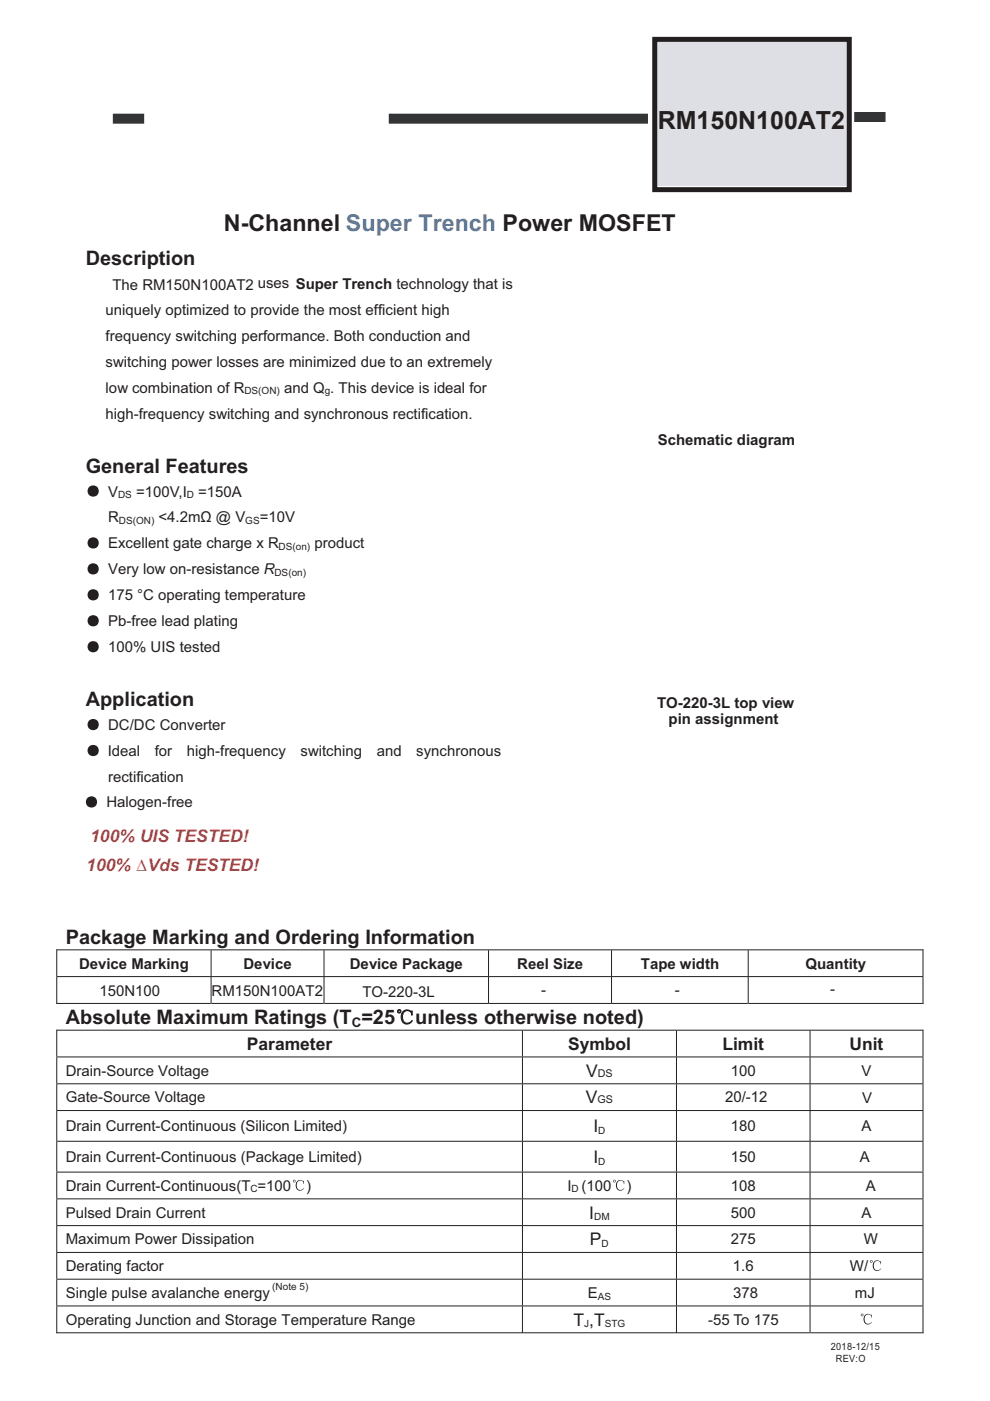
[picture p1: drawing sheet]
<svg xmlns="http://www.w3.org/2000/svg" width="210mm" height="297mm" viewBox="0 0 210 297" stroke-linecap="round" stroke-linejoin="round" font-family="sans-serif">
<defs><g id="words">
<text font-size="5.3" fill="#231f20" x="139.5" y="27.3">RM150N100AT2</text>
<text font-size="4.9" fill="#231f20" x="47.5" y="48.9">N-Channel Super Trench Power MOSFET</text>
<g font-size="4.2" fill="#231f20">
<text x="18.2" y="56.2">Description</text>
<text x="18.2" y="100.2">General Features</text>
<text x="18.2" y="149.7">Application</text>
<text x="13.9" y="200.1">Package Marking and Ordering Information</text>
<text x="13.9" y="217.2">Absolute Maximum Ratings (T =25</text>
<text x="88.1" y="217.2">unless otherwise noted)</text>
</g>
<g font-size="3.7" fill="#e04445">
<text x="19.1" y="178.6">100% UIS TESTED!</text>
<text x="18.3" y="184.7">100% ∆Vds TESTED!</text>
</g>
<g font-size="3.7" fill="#231f20">
<text x="52.4" y="222.7">Parameter</text>
<text x="120.5" y="222.7">Symbol</text>
<text x="153.2" y="222.7">Limit</text>
<text x="180.2" y="222.7">Unit</text>
<text x="124.3" y="234">V</text>
<text x="124.3" y="228.3">V</text>
<text x="125.9" y="240">I</text>
<text x="125.9" y="246.6">I</text>
<text x="125" y="258.3">I</text>
<text x="125.1" y="264">P</text>
<text x="121.6" y="281.1">T ,T</text>
</g>
<g font-size="3.2" fill="#231f20">
<text x="23.8" y="61.4">The RM150N100AT2 uses Super Trench technology that is</text>
<text x="22.4" y="66.7">uniquely optimized to provide the most efficient high</text>
<text x="22.4" y="72.2">frequency switching performance. Both conduction and</text>
<text x="22.4" y="77.7">switching power losses are minimized due to an extremely</text>
<text x="22.4" y="83.2">low combination of R</text>
<text x="60.2" y="83.2">and Q . This device is ideal for</text>
<text x="22.4" y="88.7">high-frequency switching and synchronous rectification.</text>
<text x="139.5" y="94.3">Schematic diagram</text>
<text x="22.9" y="105.3">V</text>
<text x="28.9" y="105.3">=100V,I</text>
<text x="42" y="105.3">=150A</text>
<text x="22.9" y="110.8">R</text>
<text x="33.6" y="110.8">&lt;4.2mΩ @ V</text>
<text x="55.1" y="110.8">=10V</text>
<text x="22.9" y="116.3">Excellent gate charge x R</text>
<text x="66.7" y="116.3">product</text>
<text x="22.9" y="121.8">Very low on-resistance R</text>
<text x="22.9" y="127.3">175 °C operating temperature</text>
<text x="22.9" y="132.8">Pb-free lead plating</text>
<text x="22.9" y="138.3">100% UIS tested</text>
<text x="22.9" y="154.8">DC/DC Converter</text>
<text x="139.4" y="150.1">TO-220-3L top view</text>
<text x="141.8" y="153.5">pin assignment</text>
<text x="22.9" y="160.3">Ideal</text>
<text x="32.8" y="160.3">for</text>
<text x="39.6" y="160.3">high-frequency</text>
<text x="63.8" y="160.3">switching</text>
<text x="79.9" y="160.3">and</text>
<text x="88.3" y="160.3">synchronous</text>
<text x="22.9" y="165.8">rectification</text>
<text x="22.6" y="171.2">Halogen-free</text>
<text x="16.8" y="205.4">Device Marking</text>
<text x="51.6" y="205.4">Device</text>
<text x="74.2" y="205.4">Device Package</text>
<text x="109.7" y="205.4">Reel Size</text>
<text x="135.9" y="205.4">Tape width</text>
<text x="170.8" y="205.4">Quantity</text>
<text x="21.1" y="211.1">150N100</text>
<text x="44.9" y="211.1">RM150N100AT2</text>
<text x="76.9" y="211.3">TO-220-3L</text>
<text x="114.8" y="211">-</text>
<text x="143.1" y="211">-</text>
<text x="176.1" y="210.8">-</text>
<text x="13.9" y="228">Drain-Source Voltage</text>
<text x="13.9" y="233.7">Gate-Source Voltage</text>
<text x="153.8" y="233.7">20/-12</text>
<text x="155" y="228">100</text>
<text x="182.7" y="228">V</text>
<text x="182.9" y="233.9">V</text>
<text x="13.9" y="239.8">Drain Current-Continuous (Silicon Limited)</text>
<text x="155" y="239.8">180</text>
<text x="182.7" y="239.8">A</text>
<text x="13.9" y="246.4">Drain Current-Continuous (Package Limited)</text>
<text x="155" y="246.4">150</text>
<text x="182.4" y="246.4">A</text>
<text x="13.9" y="252.5">Drain Current-Continuous(T =100</text>
<text x="64.9" y="252.5">)</text>
<text x="120.4" y="252.5">I (100</text>
<text x="132.9" y="252.5">)</text>
<text x="155" y="252.5">108</text>
<text x="183.6" y="252.5">A</text>
<text x="13.9" y="258.1">Pulsed Drain Current</text>
<text x="13.9" y="263.8">Maximum Power Dissipation</text>
<text x="155" y="258.1">500</text>
<text x="155" y="263.8">275</text>
<text x="182.7" y="258.1">A</text>
<text x="183.2" y="263.8">W</text>
<text x="13.9" y="269.5">Derating factor</text>
<text x="155.4" y="269.5">1.6</text>
<text x="180.3" y="269.5">W/</text>
<text x="13.9" y="275.2">Single pulse avalanche energy</text>
<text x="124.7" y="275.2">E</text>
<text x="155.5" y="275.2">378</text>
<text x="181.3" y="275.2">mJ</text>
<text x="13.9" y="280.8">Operating Junction and Storage Temperature Range</text>
<text x="150.2" y="280.8">-55 To 175</text>
</g>
<text font-size="2.8" fill="#231f20" x="74.6" y="217.7">C</text>
<g font-size="2.3" fill="#231f20">
<text x="126.7" y="234">GS</text>
<text x="126.8" y="228.3">DS</text>
</g>
<g font-size="2.1" fill="#231f20">
<text x="51.8" y="83.6">DS(ON)</text>
<text x="68.9" y="83.6">g</text>
<text x="25.1" y="105.6">DS</text>
<text x="39.6" y="105.6">D</text>
<text x="25.2" y="111.1">DS(ON)</text>
<text x="52" y="111.1">GS</text>
<text x="59.1" y="116.6">DS(on)</text>
<text x="58.2" y="122.1">DS(on)</text>
<text x="126.9" y="240.4">D</text>
<text x="126.9" y="246.9">D</text>
<text x="53.1" y="252.8">C</text>
<text x="121.2" y="252.8">D</text>
<text x="126" y="258.7">DM</text>
<text x="127.6" y="264.4">D</text>
<text x="57.7" y="273.6">(Note 5)</text>
<text x="126.8" y="275.5">AS</text>
<text x="123.9" y="281.4">J</text>
<text x="128.3" y="281.4">STG</text>
</g>
<g font-size="2.1" fill="#1f2222">
<text x="176.2" y="286.2">2018-12/15</text>
<text x="177.3" y="288.7">REV:O</text>
</g>
</g></defs>
<g fill="#231f20">
<circle cx="19.8" cy="104.1" r="1.2"/>
<circle cx="19.8" cy="115.1" r="1.2"/>
<circle cx="19.8" cy="120.6" r="1.2"/>
<circle cx="19.8" cy="126.1" r="1.2"/>
<circle cx="19.8" cy="131.6" r="1.2"/>
<circle cx="19.8" cy="137.1" r="1.2"/>
<circle cx="19.8" cy="153.6" r="1.2"/>
<circle cx="19.8" cy="159.1" r="1.2"/>
</g>
<g fill="none" stroke="#231f20" stroke-width=".21">
<path d="M170 10.7v.2M12 201.4h183.9M12 207.1h183.9M12 212.8h32.7M12 201.3v5.7M12 207.1v5.7M44.8 201.5v5.5M44.8 207.1v5.7M44.9 212.8h23.7M68.7 201.5v5.5M68.7 207.1v5.7M68.8 212.8h34.7"/>
<path d="M103.6 201.5v5.5M103.6 207.1v5.7M103.7 212.8h25.9M129.7 201.5v5.5M129.7 207.1v5.7M129.8 212.8h28.8M158.7 201.5v5.5M158.7 207.1v5.7M158.8 212.8h36.9M195.8 207.1v5.7M195.8 201.3v5.7"/>
</g>
<path d="M85.5 214.4a1.27 1.27 0 0 1 1.8 .1v-.2h.1v.9h-.1a.95 .95 0 0 0-1-.9 .95 .95 0 0 0-.9 1 1.18 1.18 0 0 0 1.2 1.6l.8-.5a1.27 1.27 0 0 1-1.6 .6 1.27 1.27 0 0 1-.7-1.6zM84.4 214.4a.25 .25 0 0 0 .5 0 .25 .25 0 0 0-.5 0zM84.3 214.4a.4 .4 0 0 1 .8 0 .4 .4 0 0 1-.8 0z" fill="#231f20"/>
<g fill="none" stroke="#231f20" stroke-width=".21">
<path d="M12 218.4h183.9M12 218.3v5.7M85.5 214.4a1.27 1.27 0 0 1 1.8 .1v-.2h.1v.9h-.1a.95 .95 0 0 0-1-.9 .95 .95 0 0 0-.9 1 1.18 1.18 0 0 0 1.2 1.6l.8-.5a1.27 1.27 0 0 1-1.6 .6 1.27 1.27 0 0 1-.7-1.6zM110.8 218.5v5.5M143.5 218.5v5.5M171.8 218.5v5.5M195.8 218.3v5.7M12 224.1h183.9M12 229.8h183.9M12 235.5h183.9M12 224.2v5.5M12 229.9v5.5"/>
<path d="M12 235.5v6.4M110.8 224.2v5.5M110.8 229.9v5.5M110.8 235.5v6.4M143.5 224.2v5.5M143.5 229.9v5.5M143.5 235.5v6.4M171.8 224.2v5.5M171.8 229.9v5.5M171.8 235.5v6.4M195.8 224.2v5.5M195.8 229.9v5.5"/>
<path d="M195.8 235.5v6.4M12 242h183.9M12 242.1v6.3M110.8 242.1v6.3M143.5 242.1v6.3M171.8 242.1v6.3M195.8 242.1v6.3"/>
<circle cx="84.7" cy="214.4" r=".23"/>
<circle cx="84.7" cy="214.4" r=".38"/>
</g>
<g fill="#231f20">
<path d="M63 250.4a.94 .94 0 0 1 1.4 .1l.1-.1v.6a.79 .79 0 0 0-1-.7 .79 .79 0 0 0-.6 1 .84 .84 0 0 0 .6 1 .84 .84 0 0 0 1-.4 .96 .96 0 0 1-1.3 .5 .96 .96 0 0 1-.5-1.3zM62.2 250.4a.2 .2 0 0 0 .4 0 .2 .2 0 0 0-.4 0zM62.1 250.4a.3 .3 0 0 1 .6 0 .3 .3 0 0 1-.6 0z"/>
<path d="M131 250.4a.94 .94 0 0 1 1.3 .1l.1-.1v.6a.79 .79 0 0 0-.9-.7 .79 .79 0 0 0-.6 1 .84 .84 0 0 0 .5 1 .84 .84 0 0 0 1-.4 .96 .96 0 0 1-1.3 .5 .96 .96 0 0 1-.4-1.3zM130.2 250.4a.17 .17 0 0 0 .3 0 .17 .17 0 0 0-.3 0zM130.1 250.4a.29 .29 0 0 1 .5 0 .29 .29 0 0 1-.5 0z"/>
</g>
<g fill="none" stroke="#231f20" stroke-width=".21">
<path d="M12 248.5h183.9M12 254.2h183.9M12 259.9h183.9M12 248.6v5.5M12 254.3v5.5M12 259.9v5.6M110.8 248.6v5.5M110.8 254.3v5.5M110.8 259.9v5.6M143.5 248.6v5.5M143.5 254.3v5.5M143.5 259.9v5.6"/>
<path d="M171.8 248.6v5.5M171.8 254.3v5.5M171.8 259.9v5.6M195.8 248.6v5.5M195.8 254.3v5.5M195.8 259.9v5.6"/>
</g>
<path d="M185.4 267.5a.94 .94 0 0 1 1.4 0l.1-.1v.7a.79 .79 0 0 0-1-.7 .79 .79 0 0 0-.6 .9 .84 .84 0 0 0 .6 1 .84 .84 0 0 0 1-.4 .96 .96 0 0 1-1.3 .5 .96 .96 0 0 1-.5-1.3zM184.6 267.5a.2 .2 0 0 0 .4 0 .2 .2 0 0 0-.4 0zM184.5 267.4a.3 .3 0 0 1 .6 0 .3 .3 0 0 1-.6 0z" fill="#231f20"/>
<path d="M12 265.5h183.9M12 271.2h183.9M12 265.6v5.5M12 271.3v5.5M110.8 265.6v5.5M110.8 271.3v5.5M143.5 265.6v5.5M143.5 271.3v5.5M171.8 265.6v5.5M171.8 271.3v5.5M195.8 265.6v5.5M195.8 271.3v5.5" fill="none" stroke="#231f20" stroke-width=".21"/>
<path d="M183.5 278.8a.94 .94 0 0 1 1.3 .1l.1-.2v.7a.79 .79 0 0 0-.9-.7 .79 .79 0 0 0-.6 1 .84 .84 0 0 0 .5 .9 .84 .84 0 0 0 1-.3 .96 .96 0 0 1-1.2 .4 .96 .96 0 0 1-.5-1.2zM182.7 278.8a.17 .17 0 0 0 .3 0 .17 .17 0 0 0-.3 0zM182.6 278.8a.29 .29 0 0 1 .5 0 .29 .29 0 0 1-.5 0z" fill="#231f20"/>
<path d="M12 276.9h183.9M12 277v5.7M110.8 277v5.7M143.5 277v5.7M171.8 277v5.7M195.8 277v5.7M12 282.6h98.7M110.9 282.6h32.5M143.6 282.6h28.1M171.9 282.6h23.8" fill="none" stroke="#231f20" stroke-width=".21"/>
<path d="M23.9 25.2h6.7M82.5 25.2h54.9M181.2 24.8h6.6" fill="none" stroke="#323435" stroke-width="2.1" stroke-linecap="butt"/>
<circle cx="19.4" cy="170" r="1.2" fill="#231f20"/>
<path d="M138.4 8.3h41.7v31.2h-41.7z" fill="#dedfe4"/>
<path d="M138.9 8.3h41.2v31.9h-41.2z" fill="none" stroke="#231f20" stroke-width="1.1" stroke-linecap="butt"/>
<use href="#words"/>
</svg>
